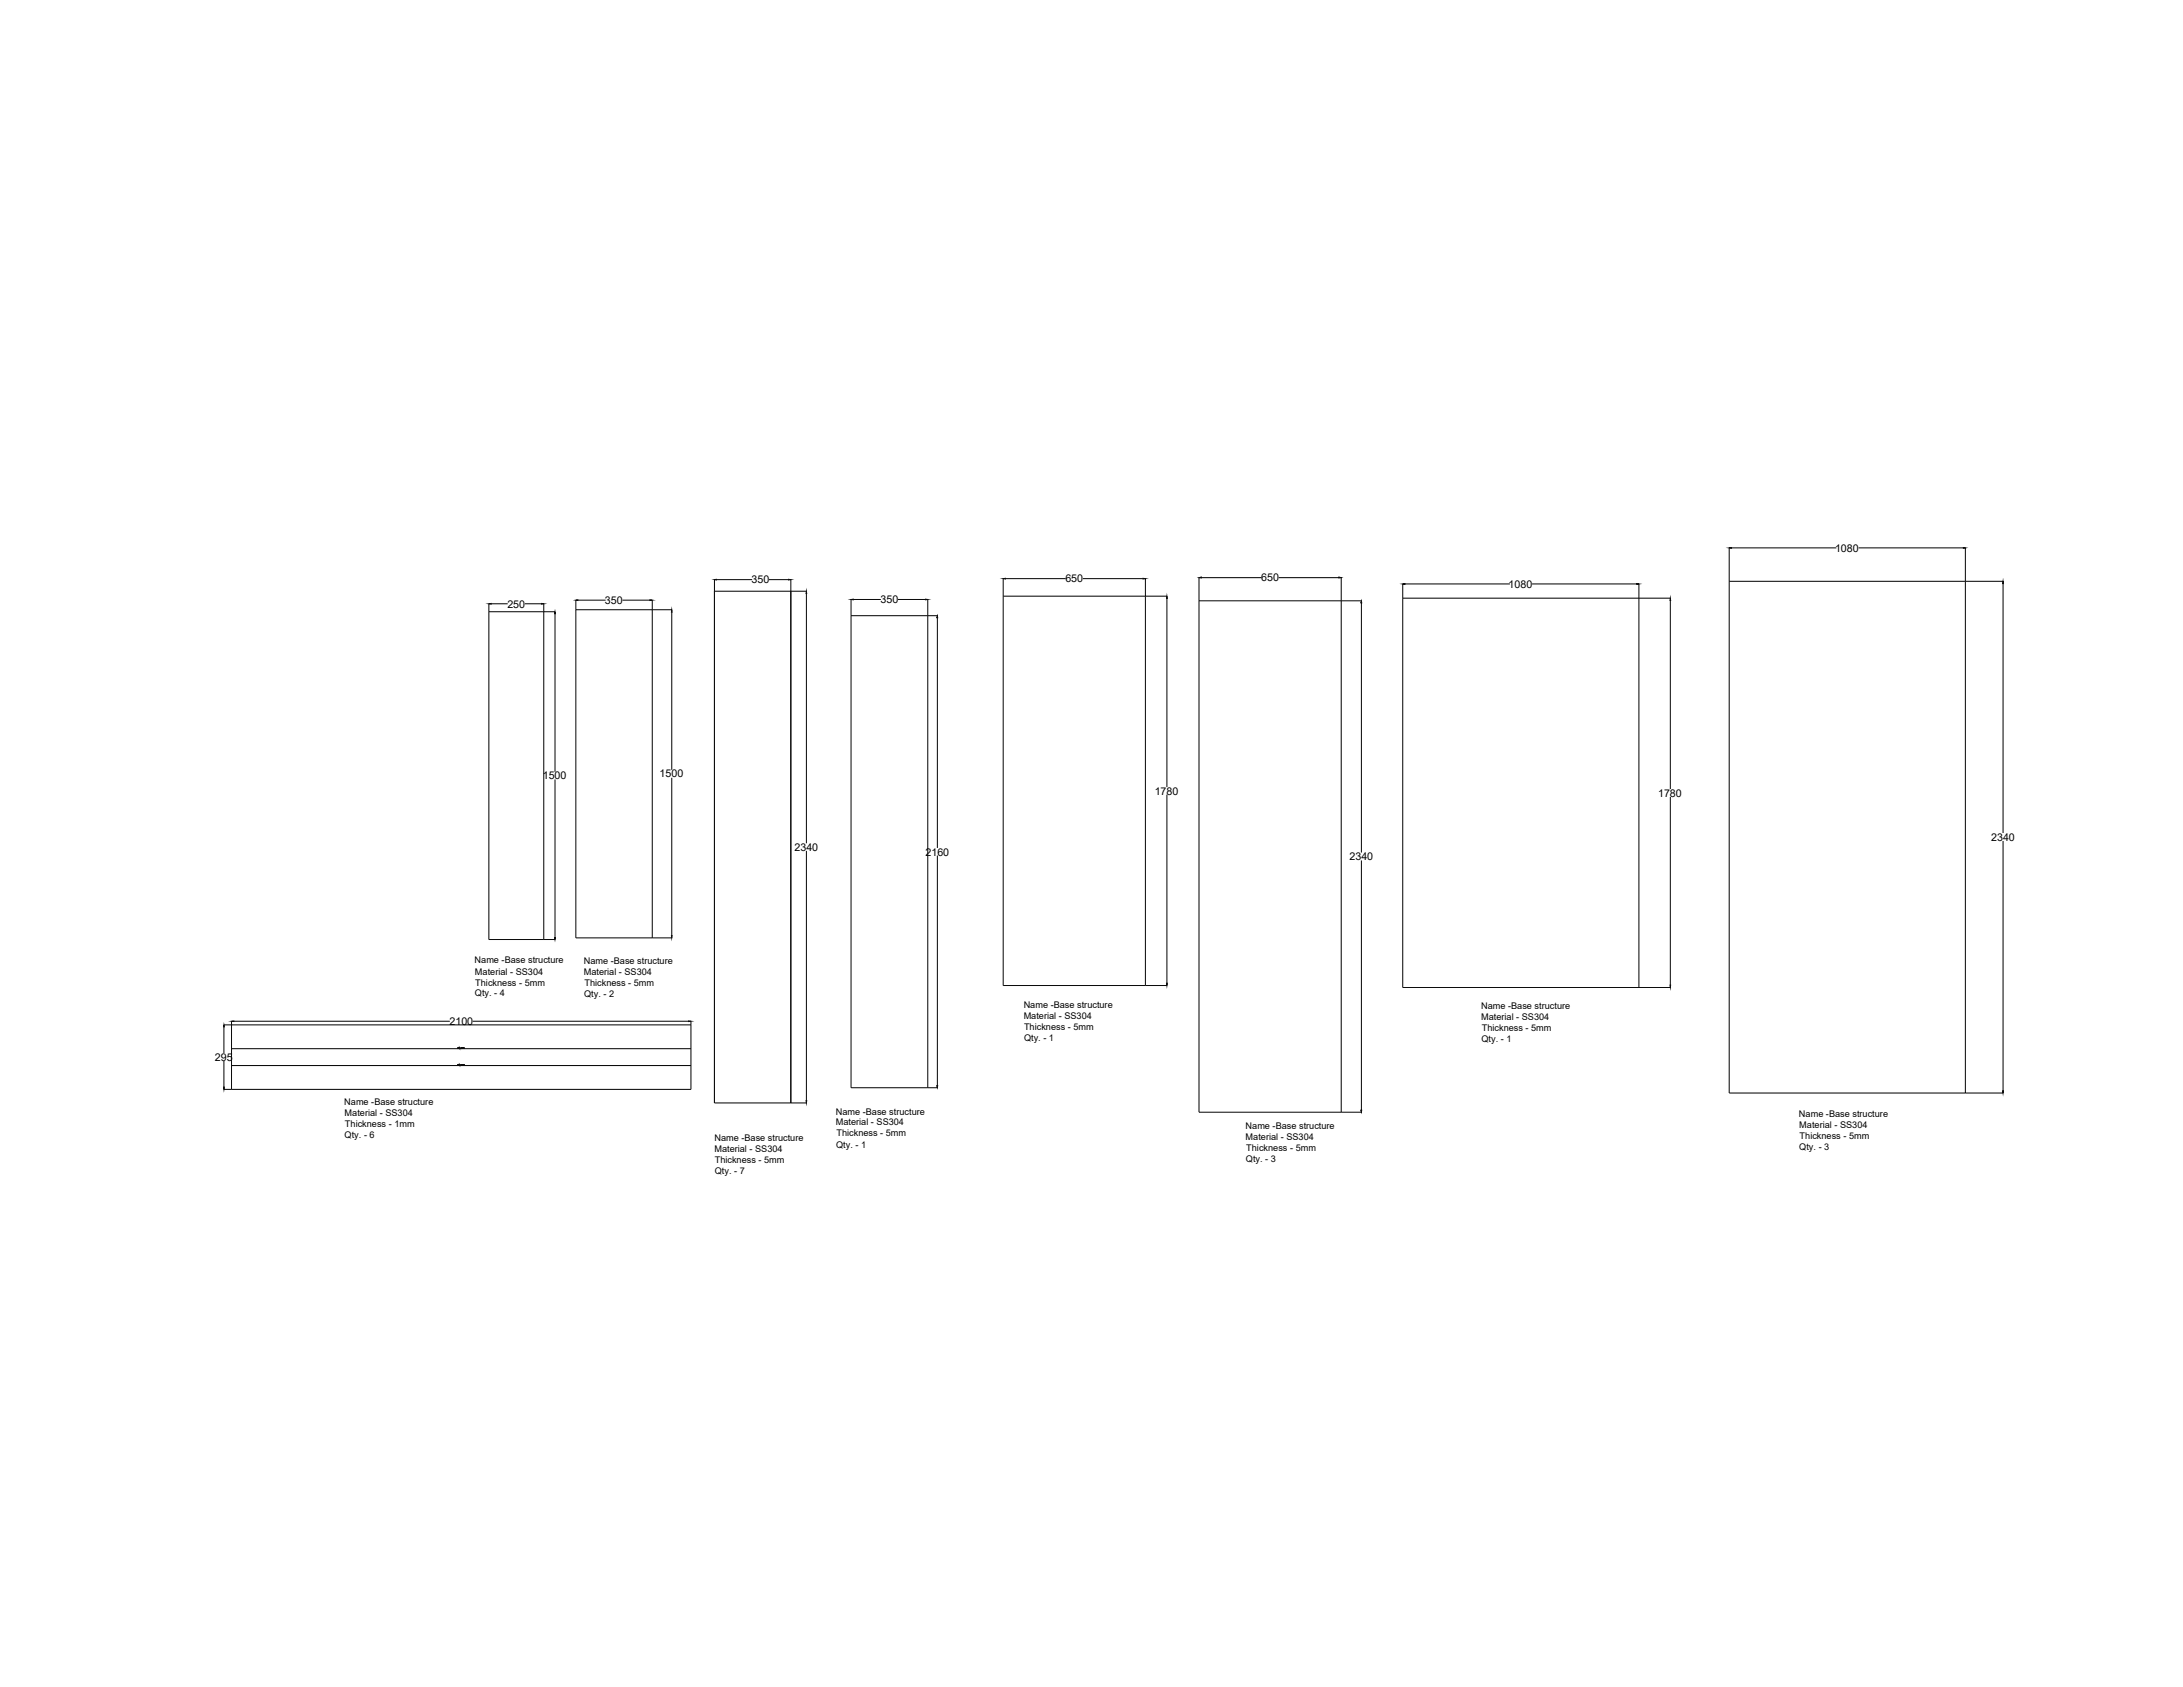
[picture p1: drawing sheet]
<svg xmlns="http://www.w3.org/2000/svg" width="279mm" height="216mm" viewBox="0 0 279 216" stroke-linecap="round" stroke-linejoin="round" font-family="sans-serif">
<defs><g id="words">
<g font-size="1.4">
<text x="234.9" y="70.6">1080</text>
<text x="64.9" y="77.8">250</text>
<text x="77.4" y="77.3">350</text>
<text x="96.2" y="74.6">350</text>
<text x="112.7" y="77.2">350</text>
<text x="136.4" y="74.5">650</text>
<text x="161.4" y="74.4">650</text>
<text x="193.1" y="75.2">1080</text>
<text x="69.5" y="99.8">1500</text>
<text x="84.4" y="99.5">1500</text>
<text x="147.8" y="101.7">1780</text>
<text x="212.2" y="102">1780</text>
<text x="254.8" y="107.6">2340</text>
<text x="101.7" y="108.9">2340</text>
<text x="118.4" y="109.5">2160</text>
<text x="172.7" y="110.1">2340</text>
<text x="57.5" y="131.2">2100</text>
<text x="27.5" y="135.8">295</text>
</g>
<g font-size="1.2">
<text x="60.7" y="123.3">Name -Base structure</text>
<text x="60.8" y="124.7">Material - SS304</text>
<text x="74.7" y="123.3">Name -Base structure</text>
<text x="74.7" y="124.7">Material - SS304</text>
<text x="60.8" y="127.5">Qty. - 4</text>
<text x="60.8" y="126.1">Thickness - 5mm</text>
<text x="74.8" y="127.6">Qty. - 2</text>
<text x="74.8" y="126.1">Thickness - 5mm</text>
<text x="131" y="129">Name -Base structure</text>
<text x="131" y="130.4">Material - SS304</text>
<text x="131.1" y="131.8">Thickness - 5mm</text>
<text x="189.6" y="129.1">Name -Base structure</text>
<text x="189.6" y="130.5">Material - SS304</text>
<text x="189.7" y="131.9">Thickness - 5mm</text>
<text x="131.1" y="133.2">Qty. - 1</text>
<text x="189.6" y="133.3">Qty. - 1</text>
<text x="44.1" y="141.4">Name -Base structure</text>
<text x="44.1" y="142.8">Material - SS304</text>
<text x="107" y="142.6">Name -Base structure</text>
<text x="230.3" y="142.9">Name -Base structure</text>
<text x="44.1" y="145.7">Qty. - 6</text>
<text x="44.2" y="144.2">Thickness - 1mm</text>
<text x="91.4" y="146">Name -Base structure</text>
<text x="91.4" y="147.4">Material - SS304</text>
<text x="91.5" y="148.8">Thickness - 5mm</text>
<text x="107" y="144">Material - SS304</text>
<text x="107" y="146.9">Qty. - 1</text>
<text x="107.1" y="145.4">Thickness - 5mm</text>
<text x="159.4" y="144.5">Name -Base structure</text>
<text x="159.4" y="145.9">Material - SS304</text>
<text x="159.5" y="148.7">Qty. - 3</text>
<text x="159.5" y="147.3">Thickness - 5mm</text>
<text x="230.3" y="144.3">Material - SS304</text>
<text x="230.3" y="147.1">Qty. - 3</text>
<text x="230.3" y="145.7">Thickness - 5mm</text>
<text x="91.5" y="150.3">Qty. - 7</text>
</g>
</g></defs>
<!-- layer: 0 -->
<g fill="none" stroke="#000" stroke-width=".13">
<path d="M62.6 77.3v42.9h8.4M62.6 78.3h8.4M62.9 77.3h2.1M67.2 77.3h2.1M69.6 77.3v42.9M71 78.5v20.3M73.7 76.8v43.2h12.3M73.7 78h12.3M74 76.8h3.5M79.7 76.8h3.5M83.5 76.8v43.2M86 78.3v20.2"/>
<path d="M91.4 74.2v67h11.8M91.4 75.7h11.8M91.7 74.2h4.6M98.4 74.2h2.5M101.2 74.2v67M103.2 76v31.9M108.9 76.7v62.5h11.1M108.9 78.8h11.1M109.2 76.7h3.5M114.9 76.7h3.5M118.7 76.7v62.5M120 79.1v29.4"/>
<path d="M128.4 74.1v52h21M128.4 76.3h21M128.7 74.1h7.7M138.6 74.1h7.7M146.6 74.1v52M149.4 76.6v24.1M153.5 73.9v68.4h20.7M153.5 76.9h20.7M153.8 73.9h7.7M163.7 73.9h7.7M171.7 73.9v68.4M174.2 77.1v32"/>
<path d="M179.5 74.7v51.7h34.3M179.5 76.6h34.3M179.8 74.7h13.5M196.1 74.7h13.4M209.8 74.7v51.7M213.8 76.8v24.2M221.3 70.1v69.8h35.1M221.3 74.4h35.1M221.6 70.1h13.4M237.9 70.1h13.4M251.5 70.1v69.8M256.4 74.7v31.9"/>
<path d="M71 99.8v20.2M86 99.5v20.2M103.2 108.9v32M120 109.5v29.5M149.4 101.7v24.1M174.2 110.1v32M213.8 102v24.1M256.4 107.6v32M28.7 131.2h59.7M28.7 131.4v3.4M28.7 135.8v3.3M29.6 136.4h58.8"/>
<path d="M29.6 134.2h58.8M29.6 130.7v8.7M29.9 130.7h27.7M58.6 136.2v.1zM58.6 134.1v.1zM58.6 136.2l.1 .1zM58.6 134.1l.1 .1zM58.7 136.2v.1l.1-.1M58.7 134.1v.1l.1-.1M58.8 136.2v.1M58.8 134.1v.1M59 136.3h.1"/>
<path d="M59 134.1v.1M59.1 136.2v.1zM59.1 134.1v.1zM59.1 136.2h.1M59.1 134.1h.1M59.3 136.3v-.1v.1M59.3 134.2v-.1v.1M59.4 136.2v.1M59.4 134.1v.1M60.5 130.7h27.6M88.4 130.7v8.7h-59.7"/>
</g>
<g fill="#000" stroke="#000" stroke-width=".13">
<path d="M62.6 77.3l.3-.1v.1zM69.3 77.2l.3 .1h-.3zM71 78.3l.1 .2h-.1zM73.7 76.8h.3zM83.2 76.8h.3h-.3zM86 78v.3h-.1zM91.4 74.2l.3-.1v.1zM100.9 74.1l.3 .1h-.3zM103.2 75.7l.1 .3h-.1zM108.9 76.7h.3v.1zM118.4 76.7h.3l-.3 .1zM120 78.8v.3h-.1z"/>
<path d="M128.4 74.1l.3-.1v.1zM146.3 74l.3 .1h-.3zM149.4 76.3v.3h-.1zM153.5 73.9l.3-.1v.2zM171.4 73.8l.3 .1-.3 .1zM174.2 76.9l.1 .2h-.1zM179.5 74.7h.3v.1zM209.5 74.7h.3l-.3 .1zM213.8 76.6v.2h-.1zM221.3 70.1h.3v.1zM251.3 70.1h.2l-.2 .1zM256.4 74.4v.3h-.1z"/>
<path d="M71 120h.1l-.1 .2zM85.9 119.7h.1v.3zM28.6 139.1h.1v.3zM28.7 131.2v.2h-.1zM29.6 130.7h.3zM88.1 130.7h.3h-.3zM119.9 139h.1v.2zM149.3 125.8h.1v.3zM213.7 126.1h.1v.3zM256.3 139.6h.1v.3zM103.2 140.9h.1l-.1 .3zM174.2 142.1h.1l-.1 .2z"/>
</g>
<use href="#words"/>
</svg>
